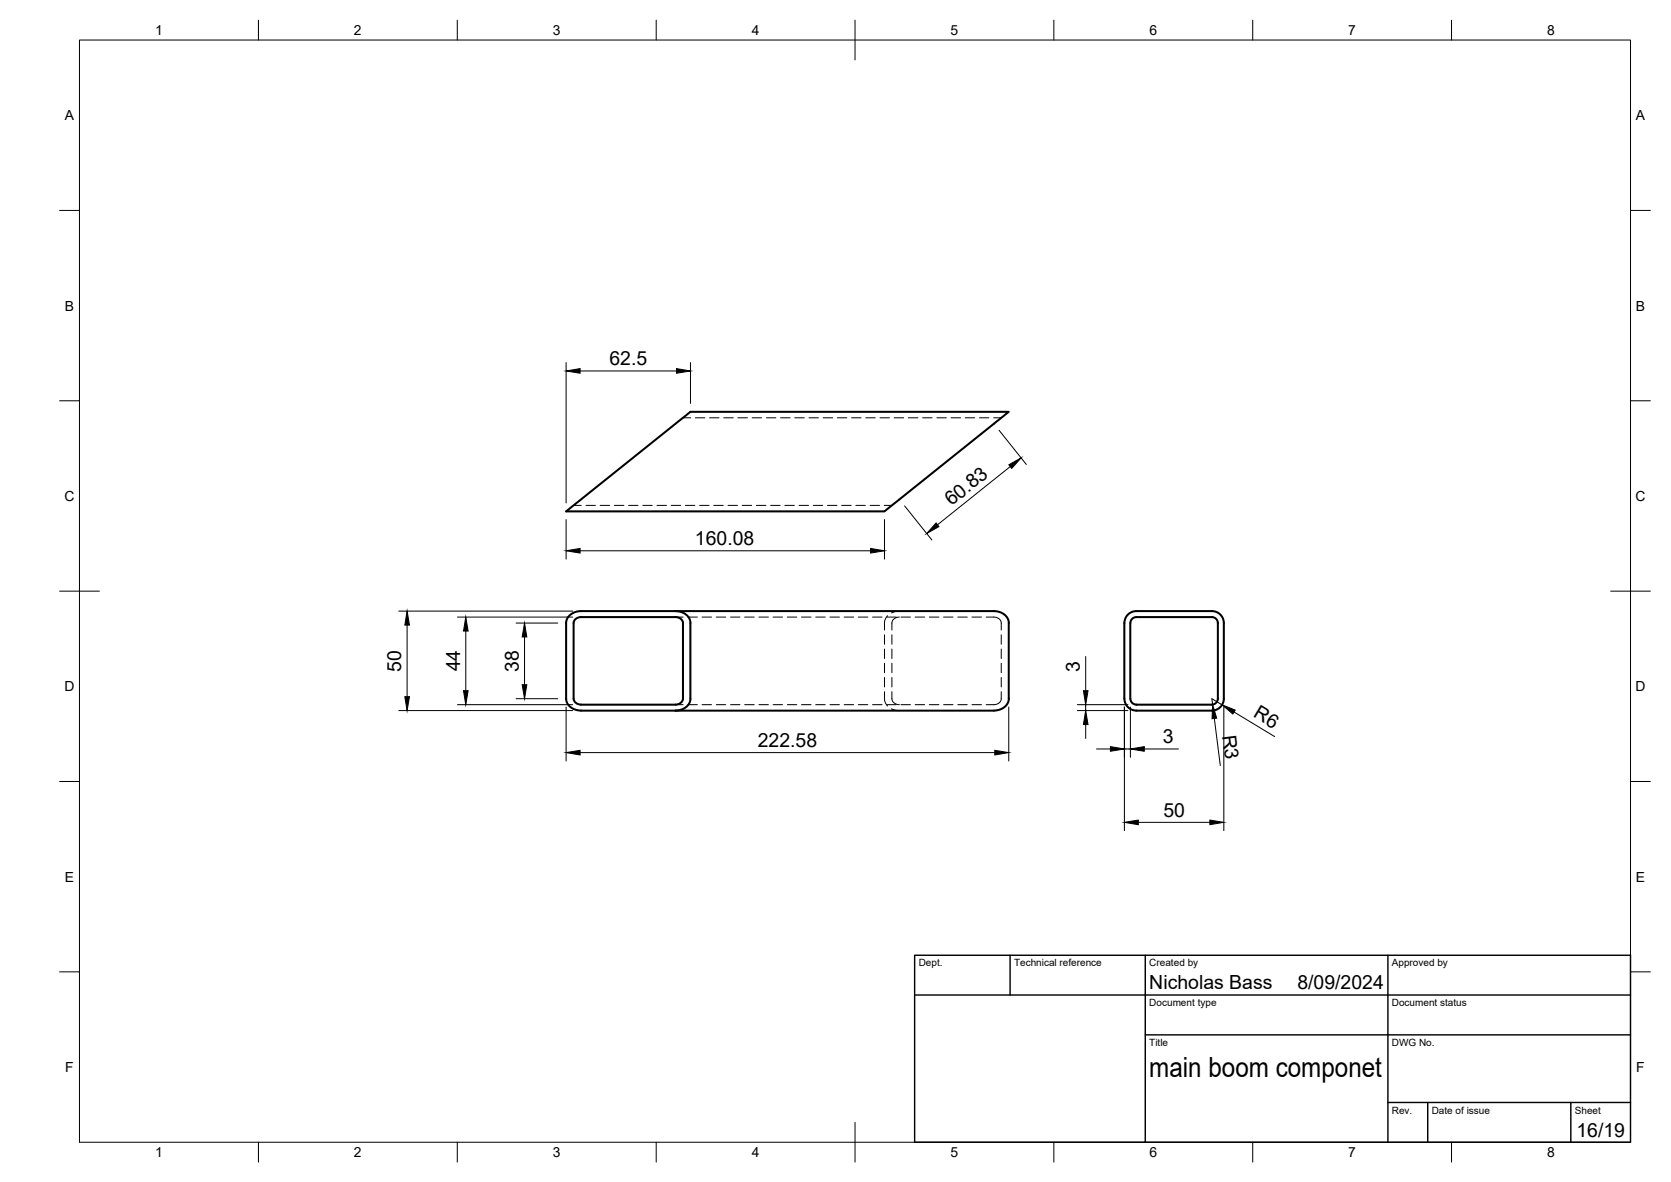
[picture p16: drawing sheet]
<svg xmlns="http://www.w3.org/2000/svg" width="420mm" height="297mm" viewBox="0 0 420 297" stroke-linecap="round" stroke-linejoin="round" font-family="sans-serif">
<defs><g id="words">
<text font-size="7" x="289" y="270.6">main boom componet</text>
<g font-size="4.9">
<text x="153.2" y="91.8">62.5</text>
<text x="239.2" y="127.2" transform="rotate(-39 239.2 127.2)">60.83</text>
<text x="174.7" y="137">160.08</text>
<text x="100.9" y="168.8" transform="rotate(-90 100.9 168.8)">50</text>
<text x="115.7" y="168.7" transform="rotate(-90 115.7 168.7)">44</text>
<text x="130.4" y="168.8" transform="rotate(-90 130.4 168.8)">38</text>
<text x="271.5" y="168.9" transform="rotate(-90 271.5 168.9)">3</text>
<text x="307.3" y="184.8" transform="rotate(83 307.3 184.8)">R3</text>
<text x="314.9" y="180" transform="rotate(31 314.9 180)">R6</text>
<text x="190.5" y="187.7">222.58</text>
<text x="292.4" y="186.8">3</text>
<text x="292.5" y="205.2">50</text>
<text x="289" y="248.5">Nicholas Bass</text>
<text x="326.2" y="248.5">8/09/2024</text>
<text x="396.4" y="285.7">16/19</text>
</g>
<g font-size="3.5">
<text x="39" y="8.8">1</text>
<text x="89" y="8.8">2</text>
<text x="139" y="8.8">3</text>
<text x="189" y="8.8">4</text>
<text x="239" y="8.8">5</text>
<text x="289" y="8.8">6</text>
<text x="339" y="8.8">7</text>
<text x="389" y="8.8">8</text>
<text x="16.3" y="30.2">A</text>
<text x="411.3" y="30.2">A</text>
<text x="16.3" y="78">B</text>
<text x="411.3" y="78">B</text>
<text x="16.2" y="125.9">C</text>
<text x="411.2" y="125.9">C</text>
<text x="16.2" y="173.7">D</text>
<text x="411.2" y="173.7">D</text>
<text x="16.3" y="221.6">E</text>
<text x="411.3" y="221.6">E</text>
<text x="16.4" y="269.4">F</text>
<text x="411.4" y="269.4">F</text>
<text x="39" y="290.8">1</text>
<text x="89" y="290.8">2</text>
<text x="139" y="290.8">3</text>
<text x="189" y="290.8">4</text>
<text x="239" y="290.8">5</text>
<text x="289" y="290.8">6</text>
<text x="339" y="290.8">7</text>
<text x="389" y="290.8">8</text>
</g>
<g font-size="2.5">
<text x="231" y="242.9">Dept.</text>
<text x="255" y="242.9">Technical reference</text>
<text x="289" y="242.9">Created by</text>
<text x="350" y="242.9">Approved by</text>
<text x="289" y="252.8">Document type</text>
<text x="350" y="252.8">Document status</text>
<text x="289" y="262.9">Title</text>
<text x="350" y="262.9">DWG No.</text>
<text x="350" y="279.9">Rev.</text>
<text x="360" y="279.9">Date of issue</text>
<text x="396" y="279.9">Sheet</text>
</g>
</g></defs>
<!-- layer: Visible -->
<g fill="none" stroke="#000" stroke-width=".51">
<path d="M142.3 128.5l31.3-25h80l-31.2 25zM144.8 155.5l1.3-.4h23.8a1.71 1.71 0 0 1 1.8 1.5v19a1.72 1.72 0 0 1-1.8 1.5h-23.8a1.72 1.72 0 0 1-1.9-1.5v-19zM169.9 153.6a3.4 3.4 0 0 1 3.7 3M173.6 156.6v19M249.9 153.6h-103.8a3.4 3.4 0 0 0-3.8 3v19a3.4 3.4 0 0 0 3.8 3h103.8M249.9 153.6a3.4 3.4 0 0 1 3.8 3l-.1 19a3.4 3.4 0 0 1-3.7 3M282.7 156.6v19M284.2 156.6v19M304.7 155.1h-19a1.49 1.49 0 0 0-1.5 1.5M304.7 153.6h-19a2.99 2.99 0 0 0-3 3M304.7 155.1a1.49 1.49 0 0 1 1.5 1.5v19a1.49 1.49 0 0 1-1.5 1.5M304.7 153.6a2.99 2.99 0 0 1 3 3v19a2.99 2.99 0 0 1-3 3"/>
<path d="M173.6 175.6a3.4 3.4 0 0 1-3.7 3M282.7 175.6a2.99 2.99 0 0 0 3 3h19M284.2 175.6a1.49 1.49 0 0 0 1.5 1.5h19"/>
</g>
<!-- layer: Hidden -->
<g fill="none" stroke="#000" stroke-width=".25">
<path d="M171.7 105h2M174.8 105h2.4M178.4 105h2.4M182 105h2.4M185.5 105h2.4M189.1 105h2.4M192.7 105h2.4M196.3 105h2.3M199.8 105h2.4M203.4 105h2.4M207 105h2.4M210.5 105h2.4"/>
<path d="M214.1 105h2.4M217.7 105h2.4M221.3 105h2.3M224.8 105h2.4M228.4 105h2.4M232 105h2.4M235.6 105h2.3M239.1 105h2.4M242.7 105h2.4M246.3 105h2.3M249.9 105h1.9M144.2 127h1.9"/>
<path d="M147.3 127h2.4M150.9 127h2.4M154.5 127h2.4M158.1 127h2.3M161.6 127h2.4M165.2 127h2.4M168.8 127h2.4M172.3 127h2.4M175.9 127h2.4M179.5 127h2.4M183 127h2.4M186.6 127h2.4"/>
<path d="M190.2 127h2.4M193.8 127h2.4M197.3 127h2.4M200.9 127h2.4M204.5 127h2.4M208 127h2.4M211.6 127h2.4M215.2 127h2.4M218.8 127h2.3M222.3 127h2M169.8 155.1h2M173 155.1h2.3"/>
<path d="M176.5 155.1h2.4M180.1 155.1h2.4M183.7 155.1h2.4M187.2 155.1h2.4M190.8 155.1h2.4M194.4 155.1h2.4M198 155.1h2.3M201.5 155.1h2.4M205.1 155.1h2.4M208.7 155.1h2.4M212.3 155.1h2.3M215.8 155.1h2.4"/>
<path d="M219.4 155.1h2.4M222.4 159.5v2.4M223 155.1h2.3M223.2 154.7l-.5 .7a4.6 4.6 0 0 0-.3 2.9M224.3 159.5v2.4M226.1 155.1a1.78 1.78 0 0 0-1.8 1.5v1.7M226.1 153.6l-1.9 .4M226.5 155.1h2.4M230.1 155.1h2.4M233.7 155.1h2.4M237.3 155.1h2.3M240.8 155.1h2.4"/>
<path d="M244.4 155.1h2.4M248 155.1h1.9a1.74 1.74 0 0 1 1.9 1.5v1.7M251.8 159.5v2.4M169.8 177.1h2M173 177.1h2.3M176.5 177.1h2.4M180.1 177.1h2.4M183.7 177.1h2.4M187.2 177.1h2.4M190.8 177.1h2.4M194.4 177.1h2.4M198 177.1h2.3"/>
<path d="M201.5 177.1h2.4M205.1 177.1h2.4M208.7 177.1h2.4M212.3 177.1h2.3M215.8 177.1h2.4M219.4 177.1h2.4M222.4 173.8a4.6 4.6 0 0 0 .3 2.9l.5 .7M222.4 163.1v2.4M222.4 166.7v2.4M222.4 170.3v2.3M223 177.1h2.3M224.2 178.1l1.9 .5"/>
<path d="M224.3 173.8v1.8a1.7 1.7 0 0 0 1.8 1.5M224.3 163.1v2.4M224.3 166.7v2.4M224.3 170.3v2.3M226.5 177.1h2.4M230.1 177.1h2.4M233.7 177.1h2.4M237.3 177.1h2.3M240.8 177.1h2.4M244.4 177.1h2.4M251.8 173.8v1.8a1.65 1.65 0 0 1-1.9 1.5h-1.9M251.8 163.1v2.4"/>
<path d="M251.8 166.7v2.4M251.8 170.3v2.3"/>
</g>
<!-- layer: BORDER -->
<g fill="none" stroke="#000" stroke-width=".25">
<path d="M20 10.1h390v276.9h-390zM65 5.1v5M115 5.1v5M165 5.1v5M215 5.1v10M265 5.1v5M315 5.1v5M365 5.1v5M15 52.9h5M410 52.9h5M15 100.7h5M410 100.7h5"/>
<path d="M15 148.6h10M405 148.6h10M15 196.4h5M410 196.4h5M15 244.2h5M410 244.2h5M65 287v5M115 287v5M165 287v5M215 282.1v9.9M265 287v5M315 287v5"/>
<path d="M365 287v5"/>
</g>
<!-- layer: TITLEBLOCK -->
<path d="M230 240.1h180v46.9h-180zM230 250h180M254 240.1v9.9M288 240.1v46.9M349 240.1v46.9M288 260.1h122M349 277.1h61M359 277.1v9.9M395 277.1v9.9" fill="none" stroke="#000" stroke-width=".36"/>
<!-- layer: FD_Dimensions -->
<g fill="none" stroke="#000" stroke-width=".25">
<path d="M142.3 91.1v35.3M145.9 93.2h24.2M173.6 91.1v10.3M251.2 108.1l6.9 8.6M254 117.2l-18.3 14.7M142.3 130.6v9.9M145.9 138.4h73M222.4 130.6v9.9M227.5 127.1l6.8 8.6M100.3 153.6h43.7M102.4 157.1v18M115 155.1h29"/>
<path d="M117.1 158.6v15M129.8 156.6h10.5M100.3 178.6h43.7M115 177.1h29M129.8 175.6h10.5M131.9 160.1v12M142.3 177.7v13.5M253.6 177.7v13.5M270.9 178.6h12.7M270.9 177.1h12.7M273 165v8.6M273 177.1v1.5"/>
<path d="M282.7 177.7v31.1M284.2 177.7v12.6M304.9 177.1l-.2-1.5 2.6 1.5M307.7 177.7v31.1M310.3 178.9l10.2 6.2M145.9 189.1h104.2M273 182.1v3.5M275.7 188.2h3.5M282.7 188.2h1.5M287.7 188.2h8.6M305.3 180.5l1.5 11.9M286.2 206.7h18"/>
</g>
<g fill="#000" stroke="#000" stroke-width=".25">
<path d="M142.3 93.2l3.6-.6v1.2zM170.1 92.6l3.5 .6-3.5 .6zM253.7 116.8l3.1-1.7-2.4 2.6zM142.3 138.4l3.6-.6v1.2zM218.9 137.8l3.5 .6-3.5 .6zM235.4 131.4l.7 .9-3.1 1.8zM102.4 153.6l.6 3.5h-1.2zM117.1 155.1l.6 3.5h-1.2zM101.8 175.1h1.2l-.6 3.5zM116.5 173.6h1.2l-.6 3.5zM131.3 172.1h1.2l-.6 3.5zM131.9 156.6l.6 3.5h-1.2z"/>
<path d="M272.4 173.6h1.2l-.6 3.5zM307.3 177.1l3.3 1.3-.6 1zM142.3 189.1l3.6-.5v1.1zM250.1 188.6l3.5 .5-3.5 .6zM273 178.6l.6 3.5h-1.2zM279.2 187.6l3.5 .6-3.5 .6zM284.2 188.2l3.5-.6v1.2zM304.9 177.1l1 3.4-1.1 .1zM282.7 206.7l3.5-.6v1.1zM304.2 206.1l3.5 .6-3.5 .5z"/>
</g>
<use href="#words"/>
</svg>
